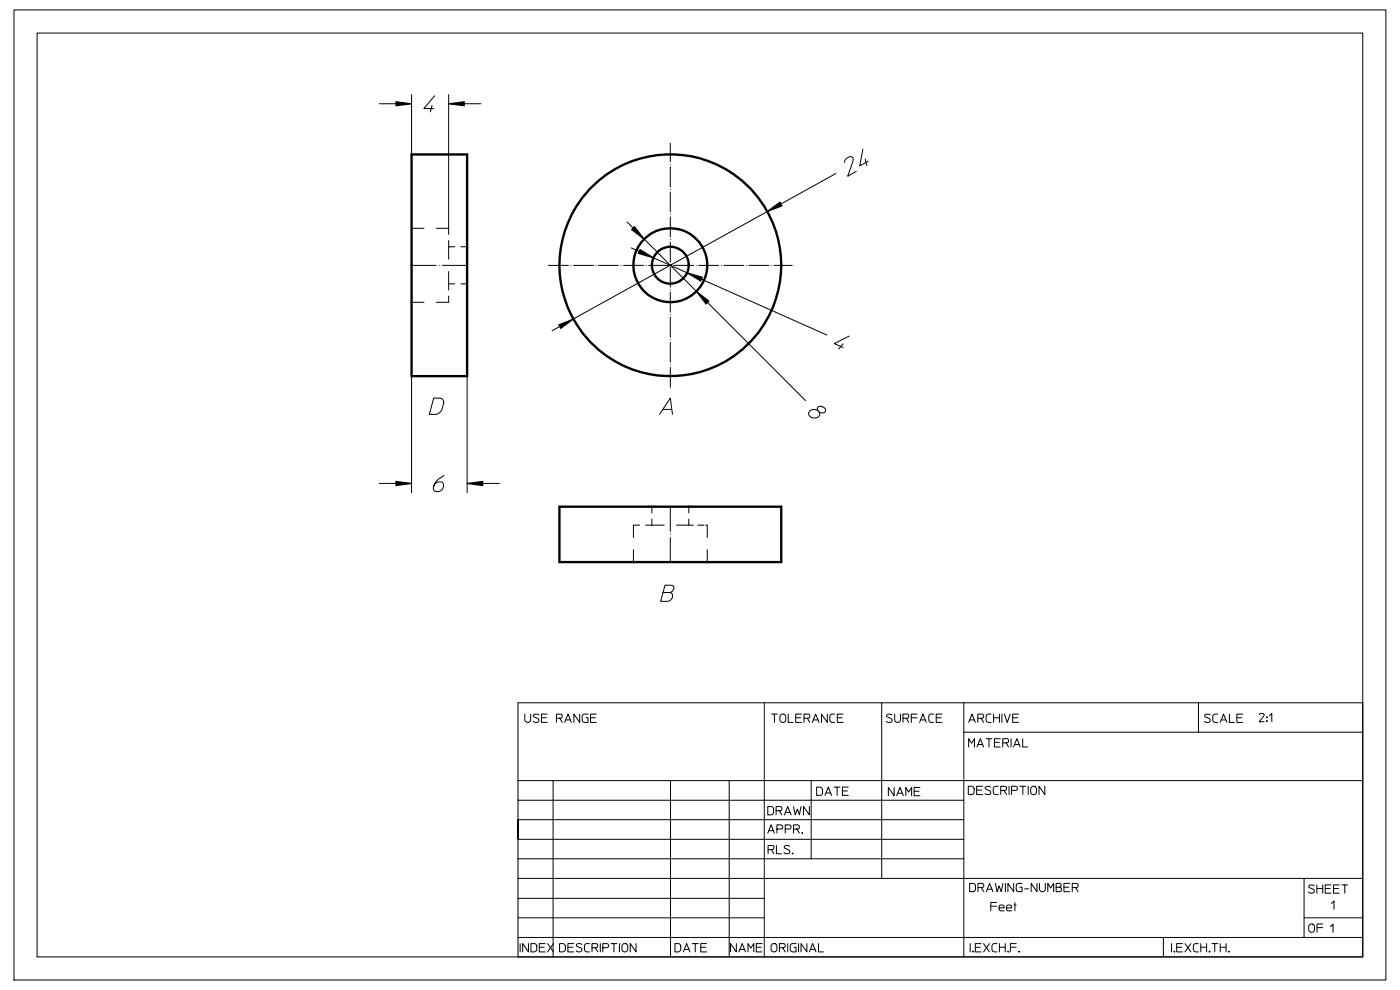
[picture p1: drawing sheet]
<svg xmlns="http://www.w3.org/2000/svg" width="297mm" height="210mm" viewBox="0 0 297 210" stroke-linecap="round" stroke-linejoin="round" font-family="sans-serif">
<path d="M99.1 56.3h-11.8M142.2 107.5v11.7" fill="none" stroke="#000" stroke-width=".21" stroke-dasharray="5.2 .7 0 .7"/>
<path d="M95.2 52.3h3.9M95.2 52.3v-3.9M95.2 60.2h3.9M95.2 64.1v-3.9M138.3 111.4v-3.9M138.3 111.4h-3.9M146.1 111.4v-3.9" fill="none" stroke="#000" stroke-width=".21" stroke-dasharray="1.3 1.3"/>
<path d="M95.2 48.4h-7.9M95.2 64.1h-7.9M95.2 60.2v-7.9M134.4 111.4v7.8M138.3 111.4h7.8M150 111.4v7.8" fill="none" stroke="#000" stroke-width=".21" stroke-dasharray="2.6 2.6"/>
<g fill="none" stroke="#000" stroke-width=".21">
<path d="M3 2.1h291v205.8h-291zM7.9 7h281.2v196h-281.2zM80.5 22h6.8M87.3 20.1v28.3M91.7 22.4l-.4 1.3M92.2 20.3l-2.3 2.7h2.1M95.2 22h6.8M95.2 20.1v28.3M177.3 36.8l-60.2 33.4M179.1 34.5a1.26 1.26 0 0 1 1.8-1.1v.8l-1.1 3.2 1.8-1M183.1 31.7l-.7 3.5 1.8-1M183.6 33.8l.3 1.3"/>
<path d="M95.2 52.3h.1M133 47.1l37.9 37.9M133.9 52.6l41.5 18.5M87.3 79.8v24.7M99.1 79.8v24.7M178.8 72.9l-.9 1.1M180.2 71.3l-3.2 1.6 1.9 .8M92 84.4h1.4a.88 .88 0 0 1 .7 1.1l-.3 1.3-.7 .8-.6 .3h-1.4zM139.9 87.9l2.3-3.5 .5 3.5M140.6 86.8h1.9M173.5 86.4a.97 .97 0 0 1 1.1-.1 .97 .97 0 0 1 .4 1.1 .97 .97 0 0 1-1.1 0 .97 .97 0 0 1-.4-1zM173.5 87.1a1.12 1.12 0 0 0-1.3-.2 1.12 1.12 0 0 0-.6 1.2 1.28 1.28 0 0 0 1.3 .6 1.28 1.28 0 0 0 1-.9l-.1-.4"/>
<path d="M80.5 102.5h6.8M94.2 100.9a3.3 3.3 0 0 0-2.3 2.9 1.19 1.19 0 0 0 1.4 .4 1.19 1.19 0 0 0 .8-1.1 .65 .65 0 0 0-.5-.9 1.28 1.28 0 0 0-1.6 .9M99.1 102.5h6.8M140.7 125.7h1.5a1 1 0 0 1 .5 1.1 1 1 0 0 1-1 .8h-1.5l.9-3.5 1.7 .1a.92 .92 0 0 1-.8 1.5M111.3 151.5v1.2a.62 .62 0 0 0 .7 .6 .62 .62 0 0 0 .6-.6v-1.2M114.3 151.7a.6 .6 0 0 0-.7-.3 .6 .6 0 0 0-.4 .6l.9 .4a.49 .49 0 0 1 .2 .7 .49 .49 0 0 1-.7 .1l-.5-.2M114.9 152.3h1M116.1 151.5h-1.2v1.7h1.2M118 152.4v.8M118.7 152.4h-.7v-.9h.9a.45 .45 0 0 1 .4 .5 .45 .45 0 0 1-.6 .4l.6 .8M119.8 153.2l.7-1.7 .7 1.7M120 152.7h1"/>
<path d="M123 151.5v1.7l-1.3-1.7v1.7M124.7 151.5h-.9l-.3 .5 .1 1 .4 .2h.7v-.9h-.4M125.3 152.3h1M126.5 151.5h-1.2v1.7h1.2M162.1 149.1v37.2h-52.2v4.3M163.7 151.5h.6v1.7M164.3 151.5h.6M165.6 151.7a.62 .62 0 0 1 .6-.2 .62 .62 0 0 1 .5 .5v.7a.62 .62 0 0 1-.6 .6 .62 .62 0 0 1-.6-.6zM167.2 151.5v1.7h1.1M168.8 152.3h1.1M170 151.5h-1.2v1.7h1.2M170.6 152.4v.8"/>
<path d="M171.3 152.4h-.7v-.9h.8a.45 .45 0 0 1 .4 .5 .45 .45 0 0 1-.5 .4l.5 .8M172.3 153.2l.7-1.7 .7 1.7M172.5 152.7h1M175.5 151.5v1.7l-1.2-1.7v1.7M177.1 151.5h-.7l-.3 .2-.1 .3 .1 1 .3 .2h.7M177.6 152.3h1.1M178.9 151.5h-1.3v1.7h1.3M187 149.1h-77.1v16.5M189.2 151.7a.6 .6 0 0 0-.6-.3 .6 .6 0 0 0-.5 .6l.9 .4a.49 .49 0 0 1 .2 .7 .49 .49 0 0 1-.7 .1l-.5-.2M189.8 151.5v1.2a.62 .62 0 0 0 .6 .6 .62 .62 0 0 0 .6-.6v-1.2M191.6 152.4v.8M192.3 152.4h-.7v-.9h.8a.45 .45 0 0 1 .4 .5 .45 .45 0 0 1-.5 .4l.5 .8"/>
<path d="M193.3 152.3h1.3M194.6 151.5h-1.3v1.7M195.1 153.2l.7-1.7 .7 1.7M195.3 152.7h1M198.1 151.5h-.8l-.3 .5 .1 1 .2 .2h.8M198.6 152.3h1.1M199.8 151.5h-1.2v1.7h1.2M204.5 149.1v53.9h42.3v-4.1M204.5 149.1h-17.5v16.5M204.5 149.1h49.7v6.2M204.5 155.3h84.6M205.5 153.2l.7-1.7 .7 1.7"/>
<path d="M205.5 158.5v-1.8l.6 .9 .6-.9v1.8M205.7 152.7h1M207.3 158.5l.7-1.8 .7 1.8M207.4 152.4v.8M207.5 157.9h1M208.1 152.4h-.7v-.9h.9a.45 .45 0 0 1 .4 .5 .45 .45 0 0 1-.6 .4l.6 .8M209.2 156.7h.6v1.8M209.8 156.7h.6M210.3 151.5h-.8l-.2 .2-.1 .3 .1 1 .2 .2h.8M210.8 151.5v1.7M210.8 152.3h1.2M211 157.5h1"/>
<path d="M212 151.5v1.7M212.2 156.7h-1.2v1.8h1.2M212.5 151.5v1.7M212.7 157.6v.9M213.1 151.5l.6 1.7 .6-1.7M213.4 157.6h-.7v-.9h.9a.45 .45 0 0 1 .4 .5 .45 .45 0 0 1-.6 .4l.6 .9M214.5 156.7v1.8M214.8 152.3h1.1M215 158.5l.7-1.8 .7 1.8M215.2 157.9h1M216.1 151.5h-1.3v1.7h1.3M217 156.7v1.8h1"/>
<path d="M254.2 149.1h34.9v37.2M256.7 151.7a.6 .6 0 0 0-.7-.3 .6 .6 0 0 0-.4 .6l.9 .4a.49 .49 0 0 1 .2 .7 .49 .49 0 0 1-.7 .1l-.5-.2M258.3 151.5h-.7l-.3 .5 .1 1 .2 .2h.7M258.9 153.2l.7-1.7 .7 1.7M259.1 152.7h1M260.8 151.5v1.7h1.1M262.4 152.3h1.1M263.6 151.5h-1.2v1.7h1.2M267.1 151.6a.58 .58 0 0 1 .6-.3 .58 .58 0 0 1 .5 .5l-1.1 1.3h1.1M268.7 152.9l.2 .1zM268.7 152.1l.2 .1zM268.7 153h.1"/>
<path d="M268.7 152.2h.1M269.3 151.9l.5-.6v1.8M109.9 165.6v4.1h94.6M109.9 178v-4.1v4.1M109.9 169.7v16.6M109.9 165.6h32.3M109.9 173.9h94.6M109.9 178h94.6M117.3 165.6v37.4h24.9v-37.4M142.2 165.6h12.5v37.4h-12.5M154.7 165.6h17.4M162.9 171.1h.7l.4 .2 .1 1-.2 .4-1 .2z"/>
<path d="M162.9 176.7l.7-1.7 .7 1.7M163.1 176.2h1M164.6 172v.9M164.7 179.3v1.8h1.1M164.8 175.9h.9a.44 .44 0 0 0 .4-.5 .44 .44 0 0 0-.4-.4h-.9v1.7M165.3 172h-.7v-.9h.9a.45 .45 0 0 1 .4 .5 .45 .45 0 0 1-.6 .4l.6 .9M166.4 172.9l.7-1.8 .7 1.8M166.6 175.9h.8a.44 .44 0 0 0 .4-.5 .44 .44 0 0 0-.4-.4h-.8v1.7M166.7 172.3h.9M167.5 179.5a.6 .6 0 0 0-.7-.2 .6 .6 0 0 0-.4 .6l.9 .4a.45 .45 0 0 1 .2 .5 .45 .45 0 0 1-.4 .3l-.8-.2M168.3 171.1l.4 1.8 .5-1.3 .4 1.3 .3-1.8M168.3 175.9v.8"/>
<path d="M169.1 175.9h-.8v-.9h.9a.45 .45 0 0 1 .4 .5 .45 .45 0 0 1-.5 .4l.5 .8M170.1 176.6l.2 .1zM170.2 176.7h.1M171.7 171.1v1.8l-1.2-1.8v1.8M173.2 167h.8l.4 .3 .1 .9-.2 .4-1.1 .1zM175 168.7l.7-1.7 .7 1.7M175.3 168.2h.9M177 167h.6v1.7M177.6 167h.6M178.7 167.8h1.1M180 167h-1.3v1.7h1.3M187 165.6h-14.9v16.6"/>
<path d="M187 165.6h102.1M187 165.6v20.7M189.7 167v1.8l-1.2-1.8v1.8M190.2 168.8l.7-1.8 .7 1.8M190.4 168.3h1M192.2 168.8v-1.8l.6 1 .6-1v1.8M193.9 167.8h1.1M195.2 167h-1.3v1.8h1.3M205.4 166.8h.7l.5 .3 .1 .9-.3 .4-1 .1zM207.2 167.6h1M208.4 166.8h-1.2v1.7h1.2M210.1 167a.72 .72 0 0 0-1.1 .2l.9 .5a.43 .43 0 0 1 .3 .6 .43 .43 0 0 1-.5 .2l-.7-.2"/>
<path d="M211.8 166.8l-.9 .1-.2 .4v.7l.2 .4 .9 .1M212.3 167.7v.8M213 167.7h-.7v-.9h.8a.45 .45 0 0 1 .4 .5 .45 .45 0 0 1-.5 .4l.5 .8M214.1 166.8v1.7M214.6 167.7h.8a.44 .44 0 0 0 .4-.5 .44 .44 0 0 0-.4-.4h-.8v1.7M216.4 166.8h.6v1.7M217 166.8h.6M218.1 166.8v1.7M218.9 166.9a.64 .64 0 0 1 1 .4v.7a.62 .62 0 0 1-.6 .6 .62 .62 0 0 1-.6-.6v-.7zM221.7 166.8v1.7l-1.3-1.7v1.7M109.9 190.6v4.1h52.2M109.9 194.7v8.3"/>
<path d="M109.9 198.9h179.2M109.9 190.6h52.2M109.9 182.2h94.6M162.9 180.2v.9M163.7 180.2h-.8v-.9h.9a.45 .45 0 0 1 .4 .6 .45 .45 0 0 1-.5 .3l.5 .9M168.1 181l.1 .1zM168.2 181h.1M205.7 187.4h.9l.3 .3v1.1l-.3 .3-.9 .1zM207.5 188.3v.9M208.2 188.3h-.7v-.9h.8a.45 .45 0 0 1 .4 .5 .45 .45 0 0 1-.5 .4l.5 .9M209.2 189.2l.7-1.8 .7 1.8M209.4 188.6h1"/>
<path d="M210.2 192.2h1.2M211.2 187.4l.3 1.8 .4-1.3 .5 1.3 .4-1.8M211.4 191.4h-1.2v1.8M211.9 192.6h1.1a.55 .55 0 0 0-.4-.6 .55 .55 0 0 0-.7 .3l.1 .7 .3 .2h.7M213.3 187.4v1.8M213.5 192.6h1.1a.55 .55 0 0 0-.4-.6 .55 .55 0 0 0-.7 .3l.1 .7 .3 .2h.7M215.1 187.4v1.8l-1.3-1.8v1.8M215.1 192h.5M215.3 191.4v1.8M216.8 187.4h-.9l-.2 .2-.1 .3 .1 1 .4 .3h.7v-1h-.4M217.3 188.6h.9M220 187.4v1.8l-1.2-1.8v1.8"/>
<path d="M220.5 187.4v1.2a.62 .62 0 0 0 .6 .6 .62 .62 0 0 0 .7-.6v-1.2M222.3 189.2v-1.8l.6 1 .6-1v1.8M224 188.2h.8a.49 .49 0 0 1 .4 .4 .49 .49 0 0 1-.4 .6h-.8v-1.8h.7a.41 .41 0 0 1 .4 .4 .41 .41 0 0 1-.3 .4M225.7 188.2h1.1M226.9 187.4h-1.2v1.8h1.2M227.5 188.3v.9M228.2 188.3h-.7v-.9h.8a.45 .45 0 0 1 .4 .5 .45 .45 0 0 1-.5 .4l.5 .9M276.6 186.3v12.6M277.8 196.1a.61 .61 0 0 1 .7-.1 .61 .61 0 0 1 .4 .5v.7a.62 .62 0 0 1-.6 .6 .62 .62 0 0 1-.7-.6v-.7zM278.8 187.9a.74 .74 0 0 0-1.2 .2l1 .5a.45 .45 0 0 1 .2 .5 .45 .45 0 0 1-.5 .4l-.7-.3M279.4 187.7v1.8M279.4 188.5h1.2"/>
<path d="M279.4 196.8h1.2M280.6 187.7v1.8M280.6 196h-1.2v1.8M281.1 188.5h1.1M282.3 196.6l.5-.6v1.8M282.4 187.7h-1.3v1.8h1.3M282.5 191.7l.5-.6v1.8M282.9 188.5h1.1M284.1 187.7h-1.2v1.8h1.2M284.7 187.7h.6v1.8M285.3 187.7h.6M289.1 186.3v8.4h-12.5"/>
<path d="M289.1 194.7v8.3M289.1 186.3h-127v16.7M110.3 200.2v1.7M112.1 200.2v1.7l-1.2-1.7v1.7M112.6 200.2h.9l.3 .3 .1 .9-.2 .4-1.1 .1zM114.4 200.9h1.1M115.6 200.2h-1.2v1.7h1.2M116.2 200.2l1.2 1.7M117.4 200.2l-1.2 1.7M118.7 200.2h.7l.4 .2 .1 1-.3 .5h-.9zM120.5 200.9h1M121.7 200.2h-1.2v1.7h1.2"/>
<path d="M123.4 200.3a.61 .61 0 0 0-.7-.2 .61 .61 0 0 0-.4 .6l.9 .4a.44 .44 0 0 1 .3 .5 .44 .44 0 0 1-.5 .3l-.8-.2M125.1 200.2h-.8l-.3 .5 .1 1 .4 .2h.6M125.6 201v.9M126.3 201h-.7v-.8h.8a.45 .45 0 0 1 .4 .5 .45 .45 0 0 1-.5 .3l.5 .9M127.4 200.2v1.7M127.9 201h.8a.44 .44 0 0 0 .4-.4 .44 .44 0 0 0-.4-.4h-.8v1.7M129.6 200.2h.6v1.7M130.2 200.2h.7M131.4 200.2v1.7M132 200.4a.64 .64 0 0 1 .7-.2 .64 .64 0 0 1 .5 .5v.7a.62 .62 0 0 1-.6 .5 .62 .62 0 0 1-.7-.5zM134.9 200.2v1.7l-1.2-1.7v1.7M143.2 200.2h.9l.3 .3v.9l-.2 .4-1 .1z"/>
<path d="M145 201.9l.7-1.7 .7 1.7M145.2 201.4h1M146.9 200.2h.6v1.7M147.5 200.2h.6M148.7 200.9h1M149.9 200.2h-1.2v1.7h1.2M156.2 200.2v1.7l-1.2-1.7v1.7M156.7 201.9l.7-1.7 .8 1.7M157 201.4h.9M158.7 201.9v-1.7l.6 .9 .6-.9v1.7M160.4 200.9h1.1M161.7 200.2h-1.3v1.7h1.3"/>
<path d="M163.8 200.3a.64 .64 0 0 1 1 .4v.7a.62 .62 0 0 1-.6 .5 .62 .62 0 0 1-.6-.5v-.7zM165.3 201v.9M166.1 201h-.8v-.8h.9a.45 .45 0 0 1 .4 .5 .45 .45 0 0 1-.5 .3l.5 .9M167.1 200.2v1.7M168.9 200.2h-.9l-.4 .5v.7l.2 .4 1.1 .1v-1h-.4M169.4 200.2v1.7M171.2 200.2v1.7l-1.3-1.7v1.7M171.7 201.9l.7-1.7 .7 1.7M171.9 201.4h1M173.6 200.2v1.7h1.1M205.8 200.2v1.7M206.3 201.8l.2 .1z"/>
<path d="M206.4 201.9h.1M206.9 200.9h1.1M208.1 200.2h-1.2v1.7h1.2M208.7 200.2l1.2 1.7M209.9 200.2l-1.2 1.7M211.5 200.2l-.9 .1-.2 .4v.7l.2 .4 .9 .1M212 200.2v1.7M212 200.9h1.3M213.3 200.2v1.7M213.8 201.8l.1 .1zM213.9 201.9h.1M214.3 200.9h1.3"/>
<path d="M215.6 200.2h-1.3v1.7M216.1 201.8l.2 .1zM216.2 201.9h.1M248.5 200.2v1.7M249.1 201.8l.1 .1zM249.2 201.9h.1M249.6 200.9h1.1M250.9 200.2h-1.3v1.7h1.3M251.4 200.2l1.2 1.7M252.6 200.2l-1.2 1.7M254.2 200.2l-.9 .1-.1 .4v.7l.1 .4 .9 .1M254.7 200.2v1.7"/>
<path d="M254.7 200.9h1.3M256 200.2v1.7M256.5 201.8l.1 .1zM256.6 201.9h.1M257.1 200.2h.6v1.7M257.7 200.2h.6M258.9 200.2v1.7M258.9 200.9h1.2M260.1 200.2v1.7M260.6 201.8l.1 .1zM260.7 201.9h.1"/>
</g>
<path d="M150 111.4h-1" fill="none" stroke="#000" stroke-width=".21" stroke-dasharray=".4 .4"/>
<path d="M146.1 111.4h2.9" fill="none" stroke="#000" stroke-width=".21" stroke-dasharray="1 1"/>
<path d="M116.3 56.3h51.8M142.2 82.2v-51.8" fill="none" stroke="#000" stroke-width=".21" stroke-dasharray="4.2 .5 0 .5"/>
<g fill="#000">
<path d="M83.9 21.4l3.4 .5v.2l-3.4 .5z" fill-rule="evenodd"/>
<path d="M95.2 21.9l3.4-.5v1.2l-3.4-.5z" fill-rule="evenodd"/>
<path d="M133.8 48.7l.8-.8 2.1 2.8-.1 .1z" fill-rule="evenodd"/>
<path d="M135.7 52.8l3 1.8-.1 .2-3.3-1z" fill-rule="evenodd"/>
<path d="M145.8 57.8l3.4 .9-.5 1.1-3-1.8z" fill-rule="evenodd"/>
<path d="M162.7 44.8l2.8-2.1 .6 1-3.3 1.3z" fill-rule="evenodd"/>
<path d="M118.4 68.9l3.2-1.3 .1 .2-2.8 2z" fill-rule="evenodd"/>
<path d="M147.8 61.7l2.8 2.1-.8 .9-2.1-2.8z" fill-rule="evenodd"/>
<path d="M83.9 102l3.4 .4v.3l-3.4 .4z" fill-rule="evenodd"/>
<path d="M99.1 102.4l3.4-.4v1.1l-3.4-.4z" fill-rule="evenodd"/>
</g>
<g fill="none" stroke="#000" stroke-width=".5">
<path d="M87.3 32.8h11.8v47h-11.8zM149 52.3a7.8 7.8 0 0 1-6.5 11.7 7.8 7.8 0 0 1-7.5-11 7.8 7.8 0 0 1 13.3-1.7l.7 1M118.7 107.5h47v11.7h-47z"/>
<circle cx="142.2" cy="56.3" r="3.9"/>
<circle cx="142.2" cy="56.2" r="23.5"/>
</g>
</svg>
